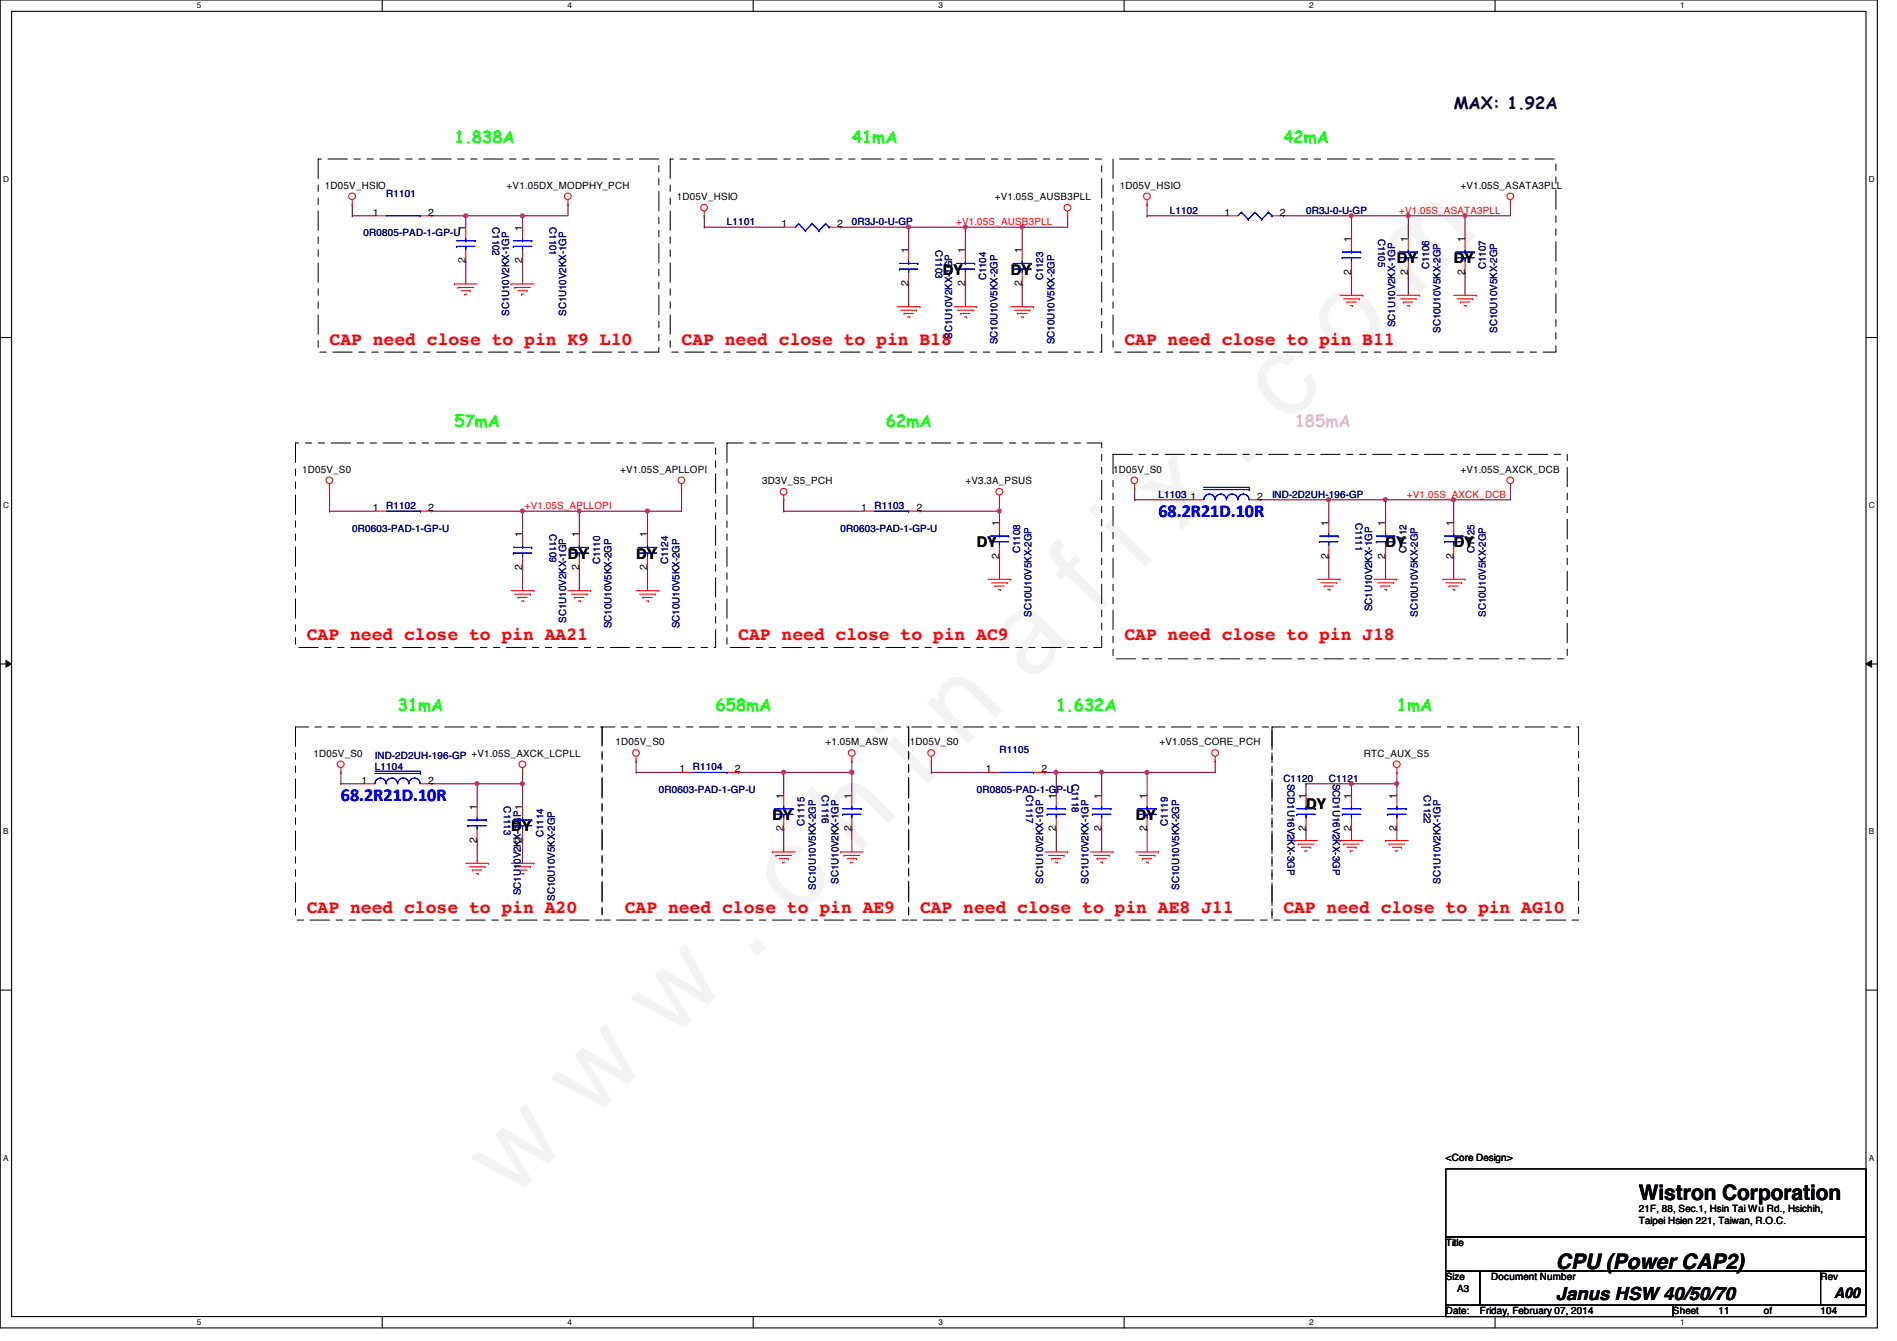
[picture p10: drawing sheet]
<svg xmlns="http://www.w3.org/2000/svg" width="297mm" height="210mm" viewBox="0 0 297 210" stroke-linecap="round" stroke-linejoin="round" font-family="sans-serif">
<defs><g id="words">
<text font-size="17.6" fill="#f0f" x="80.1" y="188" transform="rotate(-45 80.1 188)">w w w . c h i n a f i x . c o m</text>
<g font-size="3.3">
<text x="256.6" y="187.9">Wistron Corporation</text>
<text x="243.6" y="198.6">CPU (Power CAP2)</text>
</g>
<g font-size="2.8" fill="#f00">
<text x="51.6" y="53.9">CAP need close to pin K9 L10</text>
<text x="106.7" y="53.9">CAP need close to pin B18</text>
<text x="176.1" y="53.9">CAP need close to pin B11</text>
<text x="48" y="100.2">CAP need close to pin AA21</text>
<text x="115.6" y="100.2">CAP need close to pin AC9</text>
<text x="176.1" y="100.2">CAP need close to pin J18</text>
<text x="48" y="142.8">CAP need close to pin A20</text>
<text x="97.8" y="142.8">CAP need close to pin AE9</text>
<text x="144.1" y="142.8">CAP need close to pin AE8 J11</text>
<text x="201" y="142.8">CAP need close to pin AG10</text>
</g>
<g font-size="2.8" fill="#00f">
<text x="181.4" y="80.9">68.2R21D.10R</text>
<text x="53.4" y="125.4">68.2R21D.10R</text>
</g>
<text font-size="2.8" x="243.6" y="203.5">Janus HSW 40/50/70</text>
<text font-size="2.6" fill="#000040" x="227.6" y="17.1">MAX: 1.92A</text>
<g font-size="2.6" fill="#0f0">
<text x="71.2" y="22.4">1.838A</text>
<text x="133.4" y="22.4">41mA</text>
<text x="201" y="22.4">42mA</text>
<text x="71.2" y="66.9">57mA</text>
<text x="138.7" y="66.9">62mA</text>
<text x="62.3" y="111.3">31mA</text>
<text x="112.1" y="111.3">658mA</text>
<text x="165.4" y="111.3">1.632A</text>
<text x="218.7" y="111.3">1mA</text>
</g>
<text font-size="2.6" fill="#ff80ff" x="202.7" y="66.9">185mA</text>
<g font-size="2.3">
<text x="218.7" y="41.2">DY</text>
<text x="227.6" y="41.2">DY</text>
<text x="147.6" y="43">DY</text>
<text x="158.3" y="43">DY</text>
<text x="88.9" y="87.5">DY</text>
<text x="99.6" y="87.5">DY</text>
<text x="152.9" y="85.7">DY</text>
<text x="217" y="85.7">DY</text>
<text x="227.6" y="85.7">DY</text>
<text x="80" y="130.1">DY</text>
<text x="120.9" y="128.4">DY</text>
<text x="177.8" y="128.4">DY</text>
<text x="204.5" y="126.6">DY</text>
<text x="287.2" y="203.2">A00</text>
</g>
<g font-size="1.6">
<text x="50.9" y="29.5">1D05V_HSIO</text>
<text x="79.3" y="29.5">+V1.05DX_MODPHY_PCH</text>
<text x="175.3" y="29.5">1D05V_HSIO</text>
<text x="228.7" y="29.5">+V1.05S_ASATA3PLL</text>
<text x="58.4" y="33.7">1</text>
<text x="67.1" y="33.7">2</text>
<text x="106" y="31.3">1D05V_HSIO</text>
<text x="122.4" y="35.5">1</text>
<text x="131.1" y="35.5">2</text>
<text x="155.8" y="31.3">+V1.05S_AUSB3PLL</text>
<text x="191.7" y="33.7">1</text>
<text x="200.4" y="33.7">2</text>
<text x="72.9" y="41.2" transform="rotate(-90 72.9 41.2)">2</text>
<text x="72.9" y="36.1" transform="rotate(-90 72.9 36.1)">1</text>
<text x="81.8" y="41.2" transform="rotate(-90 81.8 41.2)">2</text>
<text x="81.8" y="36.1" transform="rotate(-90 81.8 36.1)">1</text>
<text x="142.2" y="39.7" transform="rotate(-90 142.2 39.7)">1</text>
<text x="151.1" y="39.7" transform="rotate(-90 151.1 39.7)">1</text>
<text x="160" y="39.7" transform="rotate(-90 160 39.7)">1</text>
<text x="211.6" y="37.9" transform="rotate(-90 211.6 37.9)">1</text>
<text x="220.5" y="37.9" transform="rotate(-90 220.5 37.9)">1</text>
<text x="229.4" y="37.9" transform="rotate(-90 229.4 37.9)">1</text>
<text x="142.2" y="44.8" transform="rotate(-90 142.2 44.8)">2</text>
<text x="151.1" y="44.8" transform="rotate(-90 151.1 44.8)">2</text>
<text x="160" y="44.8" transform="rotate(-90 160 44.8)">2</text>
<text x="211.6" y="43" transform="rotate(-90 211.6 43)">2</text>
<text x="220.5" y="43" transform="rotate(-90 220.5 43)">2</text>
<text x="229.4" y="43" transform="rotate(-90 229.4 43)">2</text>
<text x="47.3" y="74">1D05V_S0</text>
<text x="97.1" y="74">+V1.05S_APLLOPI</text>
<text x="119.3" y="75.8">3D3V_S5_PCH</text>
<text x="151.2" y="75.8">+V3.3A_PSUS</text>
<text x="174.3" y="74">1D05V_S0</text>
<text x="228.7" y="74">+V1.05S_AXCK_DCB</text>
<text x="58.4" y="80">1</text>
<text x="67.1" y="80">2</text>
<text x="134.8" y="80">1</text>
<text x="143.5" y="80">2</text>
<text x="156.5" y="82.3" transform="rotate(-90 156.5 82.3)">1</text>
<text x="186.4" y="78.2">1</text>
<text x="196.8" y="78.2">2</text>
<text x="208" y="82.3" transform="rotate(-90 208 82.3)">1</text>
<text x="216.9" y="82.3" transform="rotate(-90 216.9 82.3)">1</text>
<text x="227.6" y="82.3" transform="rotate(-90 227.6 82.3)">1</text>
<text x="81.8" y="89.2" transform="rotate(-90 81.8 89.2)">2</text>
<text x="81.8" y="84.1" transform="rotate(-90 81.8 84.1)">1</text>
<text x="90.7" y="89.2" transform="rotate(-90 90.7 89.2)">2</text>
<text x="90.7" y="84.1" transform="rotate(-90 90.7 84.1)">1</text>
<text x="101.3" y="89.2" transform="rotate(-90 101.3 89.2)">2</text>
<text x="101.3" y="84.1" transform="rotate(-90 101.3 84.1)">1</text>
<text x="156.5" y="87.5" transform="rotate(-90 156.5 87.5)">2</text>
<text x="208" y="87.5" transform="rotate(-90 208 87.5)">2</text>
<text x="216.9" y="87.5" transform="rotate(-90 216.9 87.5)">2</text>
<text x="227.6" y="87.5" transform="rotate(-90 227.6 87.5)">2</text>
<text x="49.1" y="118.4">1D05V_S0</text>
<text x="96.4" y="116.7">1D05V_S0</text>
<text x="129.3" y="116.7">+1.05M_ASW</text>
<text x="142.4" y="116.7">1D05V_S0</text>
<text x="181.6" y="116.7">+V1.05S_CORE_PCH</text>
<text x="213.6" y="118.4">RTC_AUX_S5</text>
<text x="56.6" y="122.6">1</text>
<text x="67.1" y="122.6">2</text>
<text x="106.4" y="120.9">1</text>
<text x="115.1" y="120.9">2</text>
<text x="122.7" y="125" transform="rotate(-90 122.7 125)">1</text>
<text x="133.3" y="125" transform="rotate(-90 133.3 125)">1</text>
<text x="154.4" y="120.9">1</text>
<text x="163.1" y="120.9">2</text>
<text x="165.4" y="125" transform="rotate(-90 165.4 125)">1</text>
<text x="172.5" y="125" transform="rotate(-90 172.5 125)">1</text>
<text x="179.6" y="125" transform="rotate(-90 179.6 125)">1</text>
<text x="204.5" y="125" transform="rotate(-90 204.5 125)">1</text>
<text x="211.6" y="125" transform="rotate(-90 211.6 125)">1</text>
<text x="218.7" y="125" transform="rotate(-90 218.7 125)">1</text>
<text x="74.7" y="131.9" transform="rotate(-90 74.7 131.9)">2</text>
<text x="74.7" y="126.8" transform="rotate(-90 74.7 126.8)">1</text>
<text x="81.8" y="131.9" transform="rotate(-90 81.8 131.9)">2</text>
<text x="122.7" y="130.1" transform="rotate(-90 122.7 130.1)">2</text>
<text x="133.3" y="130.1" transform="rotate(-90 133.3 130.1)">2</text>
<text x="165.4" y="130.1" transform="rotate(-90 165.4 130.1)">2</text>
<text x="172.5" y="130.1" transform="rotate(-90 172.5 130.1)">2</text>
<text x="179.6" y="130.1" transform="rotate(-90 179.6 130.1)">2</text>
<text x="204.5" y="130.1" transform="rotate(-90 204.5 130.1)">2</text>
<text x="211.6" y="130.1" transform="rotate(-90 211.6 130.1)">2</text>
<text x="218.7" y="130.1" transform="rotate(-90 218.7 130.1)">2</text>
<text x="226.4" y="181.7">&lt;Core Design&gt;</text>
<text x="256.6" y="189.7">21F, 88, Sec.1, Hsin Tai Wu Rd., Hsichih,</text>
<text x="256.6" y="191.6">Taipei Hsien 221, Taiwan, R.O.C.</text>
<text x="226.4" y="195.1">Title</text>
<text x="226.4" y="200.4">Size</text>
<text x="228.2" y="202.2">A3</text>
<text x="233.5" y="200.4">Document Number</text>
<text x="285.1" y="200.4">Rev</text>
<text x="226.4" y="205.7">Date:</text>
<text x="231.7" y="205.7">Friday, February 07, 2014</text>
<text x="262" y="205.7">Sheet</text>
<text x="269.1" y="205.7">11</text>
<text x="276.2" y="205.7">of</text>
<text x="285.1" y="205.7">104</text>
</g>
<g font-size="1.6" fill="#000080">
<text x="60.5" y="30.8">R1101</text>
<text x="77.1" y="35.6" transform="rotate(90 77.1 35.6)">C1102</text>
<text x="86" y="35.6" transform="rotate(90 86 35.6)">C1101</text>
<text x="113.8" y="35.2">L1101</text>
<text x="133.4" y="35.2">0R3J-0-U-GP</text>
<text x="183.2" y="33.4">L1102</text>
<text x="204.5" y="33.4">0R3J-0-U-GP</text>
<text x="56.9" y="37">0R0805-PAD-1-GP-U</text>
<text x="146.5" y="39.1" transform="rotate(90 146.5 39.1)">C1103</text>
<text x="215.8" y="37.3" transform="rotate(90 215.8 37.3)">C1105</text>
<text x="154.4" y="43.9" transform="rotate(-90 154.4 43.9)">C1104</text>
<text x="163.3" y="43.9" transform="rotate(-90 163.3 43.9)">C1123</text>
<text x="223.8" y="42.1" transform="rotate(-90 223.8 42.1)">C1106</text>
<text x="232.7" y="42.1" transform="rotate(-90 232.7 42.1)">C1107</text>
<text x="79.8" y="49.4" transform="rotate(-90 79.8 49.4)">SC1U10V2KX-1GP</text>
<text x="88.6" y="49.4" transform="rotate(-90 88.6 49.4)">SC1U10V2KX-1GP</text>
<text x="149.1" y="53" transform="rotate(-90 149.1 53)">SC1U10V2KX-1GP</text>
<text x="156.2" y="53.9" transform="rotate(-90 156.2 53.9)">SC10U10V5KX-2GP</text>
<text x="165.1" y="53.9" transform="rotate(-90 165.1 53.9)">SC10U10V5KX-2GP</text>
<text x="218.4" y="51.2" transform="rotate(-90 218.4 51.2)">SC1U10V2KX-1GP</text>
<text x="225.5" y="52.1" transform="rotate(-90 225.5 52.1)">SC10U10V5KX-2GP</text>
<text x="234.4" y="52.1" transform="rotate(-90 234.4 52.1)">SC10U10V5KX-2GP</text>
<text x="181.4" y="77.9">L1103</text>
<text x="199.2" y="77.9">IND-2D2UH-196-GP</text>
<text x="55.2" y="83.2">0R0603-PAD-1-GP-U</text>
<text x="60.5" y="79.7">R1102</text>
<text x="86" y="83.6" transform="rotate(90 86 83.6)">C1109</text>
<text x="131.6" y="83.2">0R0603-PAD-1-GP-U</text>
<text x="136.9" y="79.7">R1103</text>
<text x="212.3" y="81.8" transform="rotate(90 212.3 81.8)">C1111</text>
<text x="94" y="88.3" transform="rotate(-90 94 88.3)">C1110</text>
<text x="104.6" y="88.3" transform="rotate(-90 104.6 88.3)">C1124</text>
<text x="159.8" y="86.6" transform="rotate(-90 159.8 86.6)">C1108</text>
<text x="220.2" y="86.6" transform="rotate(-90 220.2 86.6)">C1112</text>
<text x="230.9" y="86.6" transform="rotate(-90 230.9 86.6)">C1125</text>
<text x="214.9" y="95.7" transform="rotate(-90 214.9 95.7)">SC1U10V2KX-1GP</text>
<text x="88.6" y="97.5" transform="rotate(-90 88.6 97.5)">SC1U10V2KX-1GP</text>
<text x="95.8" y="98.3" transform="rotate(-90 95.8 98.3)">SC10U10V5KX-2GP</text>
<text x="106.4" y="98.3" transform="rotate(-90 106.4 98.3)">SC10U10V5KX-2GP</text>
<text x="161.5" y="96.6" transform="rotate(-90 161.5 96.6)">SC10U10V5KX-2GP</text>
<text x="222" y="96.6" transform="rotate(-90 222 96.6)">SC10U10V5KX-2GP</text>
<text x="232.7" y="96.6" transform="rotate(-90 232.7 96.6)">SC10U10V5KX-2GP</text>
<text x="58.7" y="118.8">IND-2D2UH-196-GP +V1.05S_AXCK_LCPLL</text>
<text x="156.5" y="117.9">R1105</text>
<text x="58.7" y="120.6">L1104</text>
<text x="103.2" y="124.1">0R0603-PAD-1-GP-U</text>
<text x="108.5" y="120.6">R1104</text>
<text x="128.7" y="124.5" transform="rotate(90 128.7 124.5)">C1116</text>
<text x="152.9" y="124.1">0R0805-PAD-1-GP-U</text>
<text x="160.7" y="124.5" transform="rotate(90 160.7 124.5)">C1117</text>
<text x="167.8" y="122.7" transform="rotate(90 167.8 122.7)">C1118</text>
<text x="201" y="122.3">C1120</text>
<text x="201.6" y="122.7" transform="rotate(90 201.6 122.7)">SCD1U16V2KX-3GP</text>
<text x="208.1" y="122.3">C1121</text>
<text x="208.7" y="122.7" transform="rotate(90 208.7 122.7)">SCD1U16V2KX-3GP</text>
<text x="222.9" y="124.5" transform="rotate(90 222.9 124.5)">C1122</text>
<text x="78.9" y="126.2" transform="rotate(90 78.9 126.2)">C1113</text>
<text x="85.1" y="131" transform="rotate(-90 85.1 131)">C1114</text>
<text x="126" y="129.2" transform="rotate(-90 126 129.2)">C1115</text>
<text x="182.9" y="129.2" transform="rotate(-90 182.9 129.2)">C1119</text>
<text x="81.5" y="140.1" transform="rotate(-90 81.5 140.1)">SC1U10V2KX-1GP1</text>
<text x="86.9" y="141" transform="rotate(-90 86.9 141)">SC10U10V5KX-2GP</text>
<text x="127.8" y="139.2" transform="rotate(-90 127.8 139.2)">SC10U10V5KX-2GP</text>
<text x="131.3" y="138.3" transform="rotate(-90 131.3 138.3)">SC1U10V2KX-1GP</text>
<text x="163.3" y="138.3" transform="rotate(-90 163.3 138.3)">SC1U10V2KX-1GP</text>
<text x="170.4" y="138.3" transform="rotate(-90 170.4 138.3)">SC1U10V2KX-1GP</text>
<text x="184.7" y="139.2" transform="rotate(-90 184.7 139.2)">SC10U10V5KX-2GP</text>
<text x="225.5" y="138.3" transform="rotate(-90 225.5 138.3)">SC1U10V2KX-1GP</text>
</g>
<g font-size="1.6" fill="#f00">
<text x="149.7" y="35.2">+V1.05S_AUSB3PLL</text>
<text x="219.1" y="33.4">+V1.05S_ASATA3PLL</text>
<text x="220.3" y="77.9">+V1.05S_AXCK_DCB</text>
<text x="82.2" y="79.7">+V1.05S_APLLOPI</text>
</g>
<g font-size="1.3">
<text x="30.8" y="1.3">5</text>
<text x="88.9" y="1.3">4</text>
<text x="146.9" y="1.3">3</text>
<text x="205" y="1.3">2</text>
<text x="263.1" y="1.3">1</text>
<text x=".5" y="28.4">D</text>
<text x="292.6" y="28.4">D</text>
<text x=".5" y="79.5">C</text>
<text x="292.6" y="79.5">C</text>
<text x=".5" y="130.6">B</text>
<text x="292.6" y="130.6">B</text>
<text x=".5" y="181.7">A</text>
<text x="292.6" y="181.7">A</text>
<text x="30.8" y="207.4">5</text>
<text x="88.9" y="207.4">4</text>
<text x="146.9" y="207.4">3</text>
<text x="205" y="207.4">2</text>
<text x="263.1" y="207.4">1</text>
</g>
</g></defs>
<path d="M0 0h294v207.9h-294zM1.8 1.8h290.4v204.3h-290.4z" fill="none" stroke="#000" stroke-width=".17"/>
<g fill="#fff">
<path d="M30.8 .2h.7v1.4h-.7z"/>
<path d="M30.8 206.2h.7v1.4h-.7z"/>
</g>
<path d="M59.9 0v1.8M59.9 206.1v1.8" fill="none" stroke="#000" stroke-width=".17"/>
<g fill="#fff">
<path d="M88.9 .2h.6v1.4h-.6z"/>
<path d="M88.9 206.2h.6v1.4h-.6z"/>
</g>
<path d="M117.9 0v1.8M117.9 206.1v1.8" fill="none" stroke="#000" stroke-width=".17"/>
<g fill="#fff">
<path d="M146.9 .2h.7v1.4h-.7z"/>
<path d="M146.9 206.2h.7v1.4h-.7z"/>
</g>
<path d="M176 0v1.8M176 206.1v1.8" fill="none" stroke="#000" stroke-width=".17"/>
<g fill="#fff">
<path d="M205 .2h.7v1.4h-.7z"/>
<path d="M205 206.2h.7v1.4h-.7z"/>
</g>
<path d="M234.1 0v1.8M234.1 206.1v1.8" fill="none" stroke="#000" stroke-width=".17"/>
<g fill="#fff">
<path d="M263.1 .2h.7v1.4h-.7z"/>
<path d="M263.1 206.2h.7v1.4h-.7z"/>
<path d="M.5 27.3h.9v1.4h-.9z"/>
<path d="M292.6 27.3h.9v1.4h-.9z"/>
<path d="M.5 78.4h.9v1.4h-.9z"/>
<path d="M292.6 78.4h.9v1.4h-.9z"/>
</g>
<path d="M0 52.8h1.8M292.2 52.8h1.8" fill="none" stroke="#000" stroke-width=".17"/>
<g fill="#fff">
<path d="M.5 129.5h.8v1.4h-.8z"/>
<path d="M292.6 129.5h.9v1.4h-.9z"/>
</g>
<path d="M0 103.9h1.8M292.2 103.9h1.8" fill="none" stroke="#000" stroke-width=".17"/>
<path d="M.9 103.4l.9 .5-.9 .5zM292.2 103.9l.9-.5v1z" fill="#000"/>
<path d="M.9 103.4l.9 .5-.9 .5zM292.2 103.9l.9-.5v1z" fill="none" stroke="#000" stroke-width=".16"/>
<g fill="#fff">
<path d="M.5 180.5h.8v1.4h-.8z"/>
<path d="M292.6 180.5h.9v1.4h-.9z"/>
</g>
<path d="M0 155h1.8M292.2 155h1.8M226.4 183h65.8v10.6h-65.8zM226.4 193.6h65.8v5.4h-65.8zM226.4 199h5.3v5.3h-5.3zM231.7 199h53.4v5.3h-53.4zM285.1 199h7.1v5.3h-7.1zM226.4 204.3h35.6v1.8h-35.6zM262 204.3h30.2v1.8h-30.2z" fill="none" stroke="#000" stroke-width=".17"/>
<path d="M55.2 32h.1M55.2 33.8h.1M55.2 32v1.8M55.2 33.8h3.5M51.6 76.5h.1M51.6 76.5v3.5M51.6 80h.1M51.6 80h7.1M53.4 120.9h.1M53.4 122.7h.1M53.4 120.9v1.8M53.4 122.7h3.5" fill="none" stroke="#800040" stroke-width=".17"/>
<g fill="none" stroke="#f00" stroke-width=".17">
<path d="M55.2 32h.1M55.2 31.3v.7M58.7 33.8h1.8M65.8 33.8h1.8M51.6 76.5h.1M51.6 75.7v.8M58.7 80h1.8M65.8 80h1.8M53.4 120.9h.1M53.4 120.2v.7M56.9 122.7h1.8M65.8 122.7h1.8"/>
<circle cx="55.1" cy="30.7" r=".52"/>
<circle cx="51.6" cy="75.2" r=".52"/>
<circle cx="53.4" cy="119.6" r=".52"/>
</g>
<path d="M49.8 24.9h53.4v30.2h-53.4zM104.9 24.9h67.6v30.2h-67.6zM174.3 24.9h69.3v30.2h-69.3zM46.3 69.3h65.8v32h-65.8zM113.8 69.3h58.7v32h-58.7zM174.3 71.1h71.1v32h-71.1zM46.3 113.8h48v30.2h-48zM94.3 113.8h48v30.2h-48zM142.3 113.8h56.9v30.2h-56.9zM199.2 113.8h48v30.2h-48z" fill="none" stroke="#000" stroke-width=".16" stroke-dasharray="3 1 1 1 1 1"/>
<path d="M60.5 33.8h5.3M65.8 33.8h.1M60.5 80h5.3M65.8 80h.1M58.7 122.7a.87 .87 0 0 1 .9-.9 .87 .87 0 0 1 .8 .9M58.7 121.1h7.1M58.7 120.7h7.1M60.5 122.7a.87 .87 0 0 1 .9-.9 .87 .87 0 0 1 .8 .9M62.3 122.7a.87 .87 0 0 1 .8-.9 .87 .87 0 0 1 .9 .9M64 122.7a.87 .87 0 0 1 .9-.9 .87 .87 0 0 1 .9 .9M65.8 121.1h.1M65.8 120.7h.1" fill="none" stroke="#00f" stroke-width=".17"/>
<use href="#words"/>
</svg>
